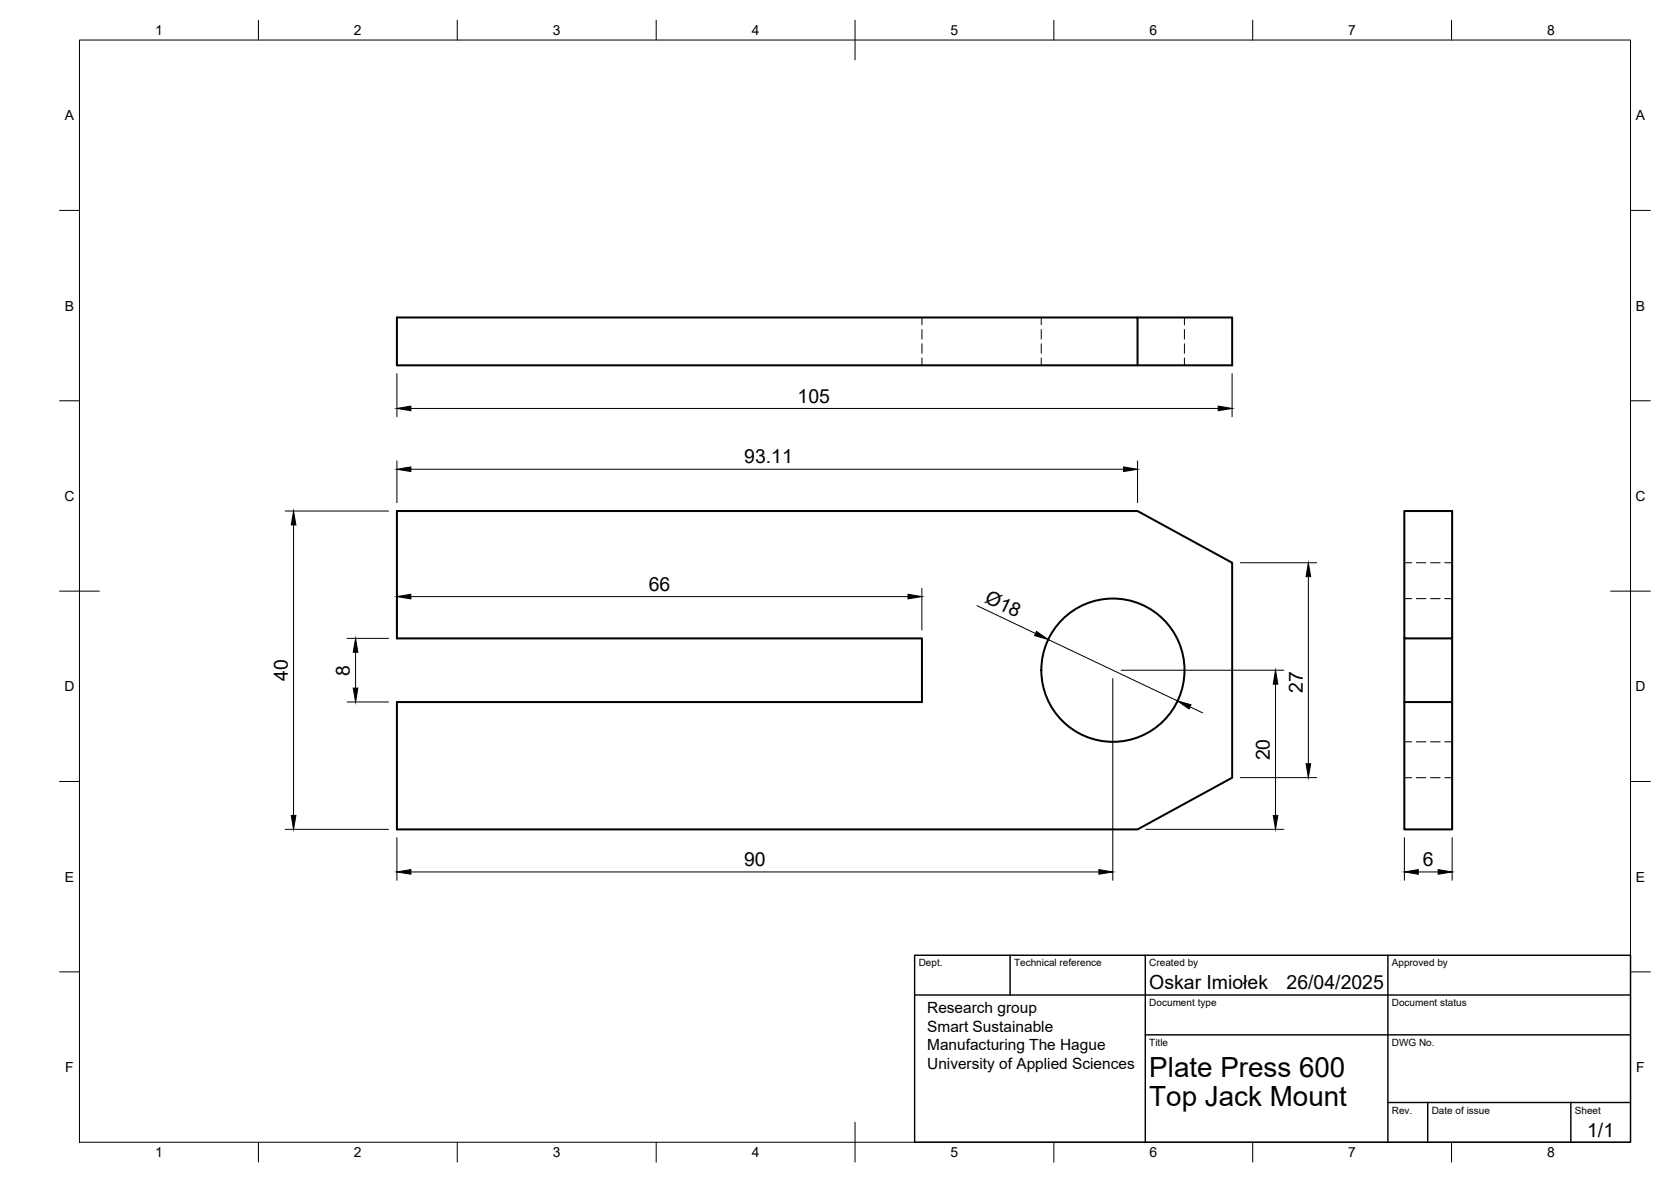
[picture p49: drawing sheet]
<svg xmlns="http://www.w3.org/2000/svg" width="420mm" height="297mm" viewBox="0 0 420 297" stroke-linecap="round" stroke-linejoin="round" font-family="sans-serif">
<defs><g id="words">
<g font-size="7">
<text x="289" y="270.6">Plate Press 600</text>
<text x="289" y="278.1">Top Jack Mount</text>
</g>
<g font-size="4.9">
<text x="200.6" y="101.2">105</text>
<text x="187.1" y="116.5">93.11</text>
<text x="163.1" y="148.5">66</text>
<text x="247.4" y="151.3" transform="rotate(25 247.4 151.3)">Ø18</text>
<text x="72.3" y="171.1" transform="rotate(-90 72.3 171.1)">40</text>
<text x="87.9" y="169.8" transform="rotate(-90 87.9 169.8)">8</text>
<text x="327.6" y="174.1" transform="rotate(-90 327.6 174.1)">27</text>
<text x="319.3" y="191.1" transform="rotate(-90 319.3 191.1)">20</text>
<text x="187.1" y="217.7">90</text>
<text x="357.8" y="217.7">6</text>
<text x="289" y="248.5">Oskar Imiołek</text>
<text x="323.5" y="248.5">26/04/2025</text>
<text x="399.1" y="285.7">1/1</text>
</g>
<g font-size="3.9">
<text x="233.1" y="254.6">Research group</text>
<text x="233.1" y="259.3">Smart Sustainable</text>
<text x="233.1" y="263.9">Manufacturing The Hague</text>
<text x="233.1" y="268.6">University of Applied Sciences</text>
</g>
<g font-size="3.5">
<text x="39" y="8.8">1</text>
<text x="89" y="8.8">2</text>
<text x="139" y="8.8">3</text>
<text x="189" y="8.8">4</text>
<text x="239" y="8.8">5</text>
<text x="289" y="8.8">6</text>
<text x="339" y="8.8">7</text>
<text x="389" y="8.8">8</text>
<text x="16.3" y="30.2">A</text>
<text x="411.3" y="30.2">A</text>
<text x="16.3" y="78">B</text>
<text x="411.3" y="78">B</text>
<text x="16.2" y="125.9">C</text>
<text x="411.2" y="125.9">C</text>
<text x="16.2" y="173.7">D</text>
<text x="411.2" y="173.7">D</text>
<text x="16.3" y="221.6">E</text>
<text x="411.3" y="221.6">E</text>
<text x="16.4" y="269.4">F</text>
<text x="411.4" y="269.4">F</text>
<text x="39" y="290.8">1</text>
<text x="89" y="290.8">2</text>
<text x="139" y="290.8">3</text>
<text x="189" y="290.8">4</text>
<text x="239" y="290.8">5</text>
<text x="289" y="290.8">6</text>
<text x="339" y="290.8">7</text>
<text x="389" y="290.8">8</text>
</g>
<g font-size="2.5">
<text x="231" y="242.9">Dept.</text>
<text x="255" y="242.9">Technical reference</text>
<text x="289" y="242.9">Created by</text>
<text x="350" y="242.9">Approved by</text>
<text x="289" y="252.8">Document type</text>
<text x="350" y="252.8">Document status</text>
<text x="289" y="262.9">Title</text>
<text x="350" y="262.9">DWG No.</text>
<text x="350" y="279.9">Rev.</text>
<text x="360" y="279.9">Date of issue</text>
<text x="396" y="279.9">Sheet</text>
</g>
</g></defs>
<!-- layer: Visible -->
<g fill="none" stroke="#000" stroke-width=".51">
<path d="M286 79.8h23.8v12h-210v-12h186.2v12M99.8 128.4h186.2l23.8 13v54l-23.8 13h-186.2v-32h132v-16h-132zM353.1 128.4h12v32h-12zM353.1 160.4v16M353.1 176.4h12v32h-12zM365.1 160.4v16"/>
<circle cx="279.8" cy="168.4" r="18"/>
</g>
<!-- layer: Hidden -->
<g fill="none" stroke="#000" stroke-width=".25">
<path d="M231.8 79.8v1.8M261.8 79.8v1.8M297.8 79.8v1.8M231.8 82.8v2.4M231.8 86.4v2.4M231.8 90v1.8M261.8 82.8v2.4M261.8 86.4v2.4M261.8 90v1.8M297.8 82.8v2.4M297.8 86.4v2.4M297.8 90v1.8"/>
<path d="M353.1 141.4h1.8M353.1 150.4h1.8M356.1 141.4h2.4M356.1 150.4h2.4M359.7 141.4h2.4M359.7 150.4h2.4M363.3 141.4h1.8M363.3 150.4h1.8M353.1 195.4h1.8M353.1 186.4h1.8M356.1 195.4h2.4M356.1 186.4h2.4"/>
<path d="M359.7 195.4h2.4M359.7 186.4h2.4M363.3 195.4h1.8M363.3 186.4h1.8"/>
</g>
<!-- layer: BORDER -->
<g fill="none" stroke="#000" stroke-width=".25">
<path d="M20 10.1h390v276.9h-390zM65 5.1v5M115 5.1v5M165 5.1v5M215 5.1v10M265 5.1v5M315 5.1v5M365 5.1v5M15 52.9h5M410 52.9h5M15 100.7h5M410 100.7h5"/>
<path d="M15 148.6h10M405 148.6h10M15 196.4h5M410 196.4h5M15 244.2h5M410 244.2h5M65 287v5M115 287v5M165 287v5M215 282.1v9.9M265 287v5M315 287v5"/>
<path d="M365 287v5"/>
</g>
<!-- layer: TITLEBLOCK -->
<path d="M230 250h180M230 240.1h180v46.9h-180zM254 240.1v9.9M288 240.1v46.9M349 240.1v46.9M288 260.1h122M349 277.1h61M359 277.1v9.9M395 277.1v9.9" fill="none" stroke="#000" stroke-width=".36"/>
<!-- layer: FD_Dimensions -->
<g fill="none" stroke="#000" stroke-width=".25">
<path d="M99.8 93.9v10.8M309.8 93.9v10.8M99.8 115.8v10.5M103.3 102.6h203M103.3 117.9h179.2M286 115.8v10.5M71.7 128.4h26M73.8 131.9v73M99.8 147.8v10.5M103.3 149.9h125M231.8 147.8v10.5M245.6 152.2l14.8 7"/>
<path d="M311.9 141.4h19.2M329 144.9v47M87.3 176.4h10.4M87.3 160.4h10.4M89.4 163.9v9M263.5 160.7l32.6 15.4M279.8 170.5v50.7M281.9 168.4h40.9M299.2 177.6l3.2 1.5M320.7 171.9v33M311.9 195.4h19.2M71.7 208.4h26"/>
<path d="M99.8 210.5v10.7M103.3 219.1h173M288.1 208.4h34.7M353.1 210.5v10.7M356.6 219.1h5M365.1 210.5v10.7"/>
</g>
<g fill="#000" stroke="#000" stroke-width=".25">
<path d="M99.8 102.6l3.5-.5v1.1zM99.8 117.9l3.5-.6v1.2zM282.5 117.3l3.5 .6-3.5 .6zM306.3 102.1l3.5 .5-3.5 .6zM73.8 128.4l.6 3.5h-1.2zM99.8 149.9l3.5-.6v1.2zM228.3 149.3l3.5 .6-3.5 .6zM260.6 158.7l2.9 2-3.4-1zM329 141.4l.6 3.5h-1.2zM88.8 172.9h1.2l-.6 3.5zM89.4 160.4l.6 3.5h-1.2zM296.1 176.1l3.4 1-.5 1.1z"/>
<path d="M320.7 168.4l.6 3.5h-1.2zM328.4 191.9h1.2l-.6 3.5zM73.2 204.9h1.2l-.6 3.5zM99.8 219.1l3.5-.6v1.2zM276.3 218.5l3.5 .6-3.5 .6zM320.1 204.9h1.2l-.6 3.5zM353.1 219.1l3.5-.6v1.2zM361.6 218.5l3.5 .6-3.5 .6z"/>
</g>
<use href="#words"/>
</svg>
